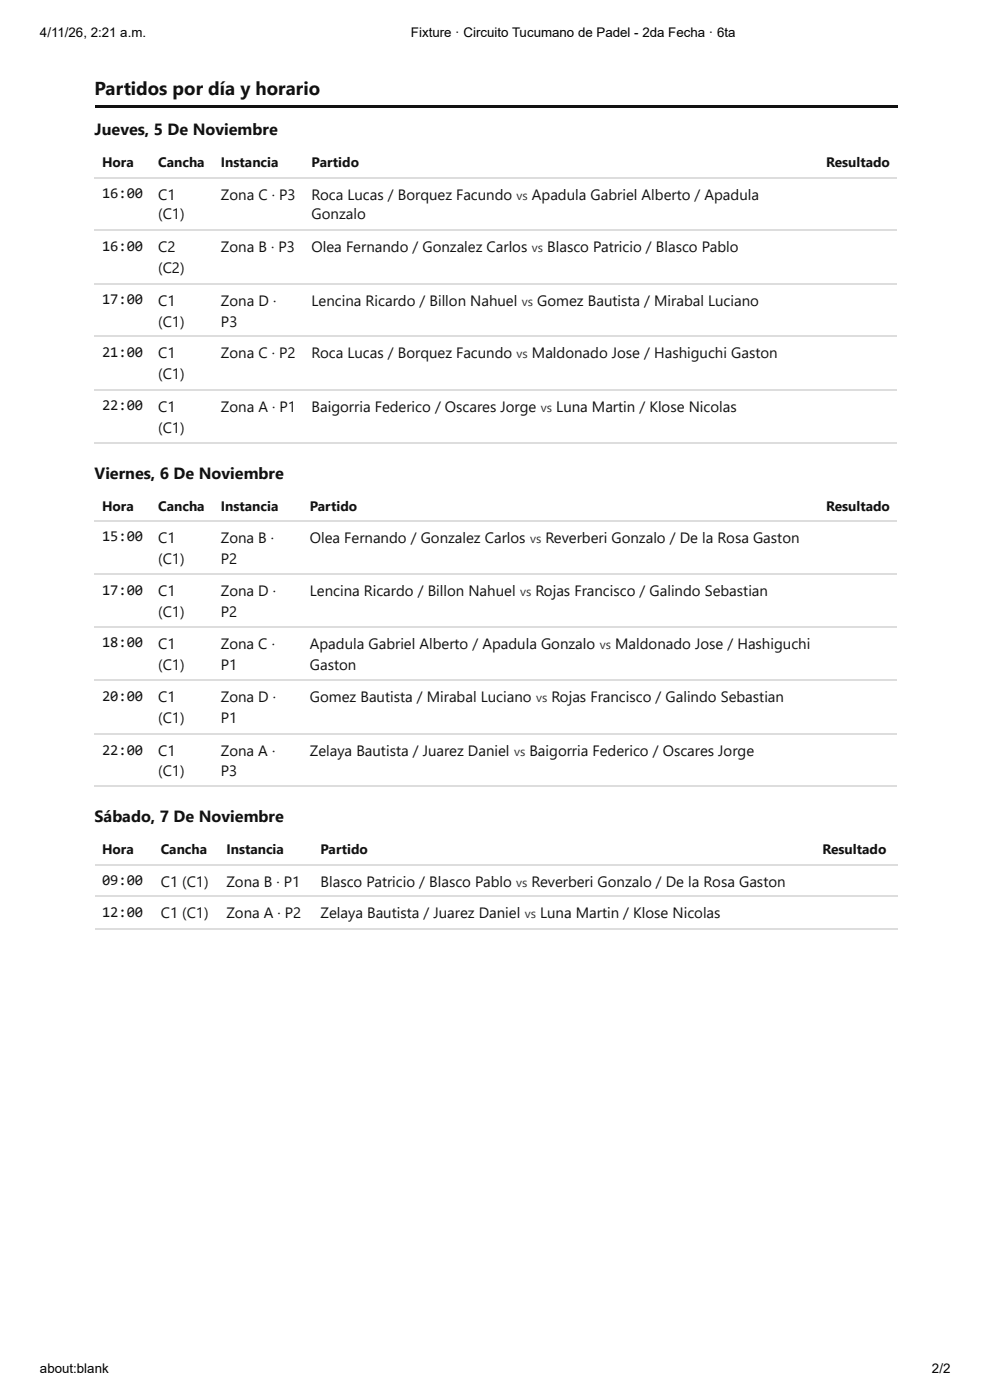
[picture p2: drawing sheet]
<svg xmlns="http://www.w3.org/2000/svg" width="210mm" height="297mm" viewBox="0 0 210 297" stroke-linecap="round" stroke-linejoin="round" font-family="sans-serif">
<defs><g id="words">
<text font-size="4" fill="#111" x="20.1" y="20.1">Partidos por día y horario</text>
<g font-size="3.4" fill="#111">
<text x="20.1" y="28.6">Jueves, 5 De Noviembre</text>
<text x="20.1" y="101.6">Viernes, 6 De Noviembre</text>
<text x="20.1" y="174.4">Sábado, 7 De Noviembre</text>
</g>
<g font-size="3.2" fill="#111">
<text x="21.6" y="42.1">16:00</text>
<text x="33.5" y="42.3">C1</text>
<text x="33.5" y="46.6">(C1)</text>
<text x="46.9" y="42.3">Zona C · P3</text>
<text x="66.1" y="42.3">Roca Lucas / Borquez Facundo</text>
<text x="66.1" y="46.6">Gonzalo</text>
<text x="112.8" y="42.3">Apadula Gabriel Alberto / Apadula</text>
<text x="21.6" y="53.2">16:00</text>
<text x="33.5" y="53.4">C2</text>
<text x="46.9" y="53.4">Zona B · P3</text>
<text x="66.1" y="53.4">Olea Fernando / Gonzalez Carlos</text>
<text x="116" y="53.4">Blasco Patricio / Blasco Pablo</text>
<text x="33.5" y="57.9">(C2)</text>
<text x="21.6" y="64.6">17:00</text>
<text x="33.5" y="64.8">C1</text>
<text x="46.9" y="64.8">Zona D ·</text>
<text x="66.1" y="64.8">Lencina Ricardo / Billon Nahuel</text>
<text x="113.9" y="64.8">Gomez Bautista / Mirabal Luciano</text>
<text x="33.5" y="69.3">(C1)</text>
<text x="46.9" y="69.3">P3</text>
<text x="21.6" y="75.7">21:00</text>
<text x="33.5" y="75.9">C1</text>
<text x="46.9" y="75.9">Zona C · P2</text>
<text x="66.1" y="75.9">Roca Lucas / Borquez Facundo</text>
<text x="112.8" y="75.9">Maldonado Jose / Hashiguchi Gaston</text>
<text x="33.5" y="80.4">(C1)</text>
<text x="21.6" y="87">22:00</text>
<text x="33.5" y="87.3">C1</text>
<text x="46.9" y="87.3">Zona A · P1</text>
<text x="66.1" y="87.3">Baigorria Federico / Oscares Jorge</text>
<text x="117.9" y="87.3">Luna Martin / Klose Nicolas</text>
<text x="33.5" y="91.8">(C1)</text>
<text x="21.6" y="114.8">15:00</text>
<text x="33.5" y="115.1">C1</text>
<text x="33.5" y="119.6">(C1)</text>
<text x="46.8" y="115.1">Zona B ·</text>
<text x="46.8" y="119.6">P2</text>
<text x="65.7" y="115.1">Olea Fernando / Gonzalez Carlos</text>
<text x="115.6" y="115.1">Reverberi Gonzalo / De la Rosa Gaston</text>
<text x="21.6" y="126.2">17:00</text>
<text x="33.5" y="126.5">C1</text>
<text x="33.5" y="131">(C1)</text>
<text x="46.8" y="126.5">Zona D ·</text>
<text x="46.8" y="131">P2</text>
<text x="65.7" y="126.5">Lencina Ricardo / Billon Nahuel</text>
<text x="113.5" y="126.5">Rojas Francisco / Galindo Sebastian</text>
<text x="21.6" y="137.3">18:00</text>
<text x="33.5" y="137.6">C1</text>
<text x="46.8" y="137.6">Zona C ·</text>
<text x="65.7" y="137.6">Apadula Gabriel Alberto / Apadula Gonzalo</text>
<text x="130.4" y="137.6">Maldonado Jose / Hashiguchi</text>
<text x="33.5" y="142.1">(C1)</text>
<text x="46.8" y="142.1">P1</text>
<text x="65.7" y="142.1">Gaston</text>
<text x="21.6" y="148.7">20:00</text>
<text x="33.5" y="149">C1</text>
<text x="46.8" y="149">Zona D ·</text>
<text x="65.7" y="149">Gomez Bautista / Mirabal Luciano</text>
<text x="116.9" y="149">Rojas Francisco / Galindo Sebastian</text>
<text x="33.5" y="153.5">(C1)</text>
<text x="46.8" y="153.5">P1</text>
<text x="21.6" y="160.1">22:00</text>
<text x="33.5" y="160.3">C1</text>
<text x="46.8" y="160.3">Zona A ·</text>
<text x="65.7" y="160.3">Zelaya Bautista / Juarez Daniel</text>
<text x="112.2" y="160.3">Baigorria Federico / Oscares Jorge</text>
<text x="33.5" y="164.6">(C1)</text>
<text x="46.8" y="164.6">P3</text>
<text x="21.6" y="187.9">09:00</text>
<text x="34.1" y="188.1">C1 (C1)</text>
<text x="48" y="188.1">Zona B · P1</text>
<text x="68" y="188.1">Blasco Patricio / Blasco Pablo</text>
<text x="112.7" y="188.1">Reverberi Gonzalo / De la Rosa Gaston</text>
<text x="21.6" y="194.5">12:00</text>
<text x="34.1" y="194.7">C1 (C1)</text>
<text x="48" y="194.7">Zona A · P2</text>
<text x="68" y="194.7">Zelaya Bautista / Juarez Daniel</text>
<text x="114.5" y="194.7">Luna Martin / Klose Nicolas</text>
</g>
<g font-size="2.9" fill="#111">
<text x="21.6" y="35.5">Hora</text>
<text x="33.5" y="35.5">Cancha</text>
<text x="46.9" y="35.5">Instancia</text>
<text x="66.1" y="35.5">Partido</text>
<text x="175.1" y="35.5">Resultado</text>
<text x="21.6" y="108.5">Hora</text>
<text x="33.5" y="108.5">Cancha</text>
<text x="46.8" y="108.5">Instancia</text>
<text x="65.7" y="108.5">Partido</text>
<text x="175.1" y="108.5">Resultado</text>
<text x="21.6" y="181.2">Hora</text>
<text x="34.1" y="181.2">Cancha</text>
<text x="48" y="181.2">Instancia</text>
<text x="68" y="181.2">Partido</text>
<text x="174.4" y="181.2">Resultado</text>
</g>
<g font-size="2.8">
<text x="8.5" y="7.9">4/11/26, 2:21 a.m.</text>
<text x="87.1" y="7.9">Fixture · Circuito Tucumano de Padel - 2da Fecha · 6ta</text>
<text x="8.5" y="291.3">about:blank</text>
<text x="197.6" y="291.3">2/2</text>
</g>
<g font-size="2.6" fill="#343434">
<text x="109.5" y="42.3">vs</text>
<text x="112.8" y="53.4">vs</text>
<text x="110.6" y="64.8">vs</text>
<text x="109.5" y="75.9">vs</text>
<text x="114.7" y="87.3">vs</text>
<text x="112.4" y="115.1">vs</text>
<text x="110.3" y="126.5">vs</text>
<text x="127.2" y="137.6">vs</text>
<text x="113.6" y="149">vs</text>
<text x="109" y="160.3">vs</text>
<text x="109.4" y="188.1">vs</text>
<text x="111.3" y="194.7">vs</text>
</g>
</g></defs>
<path d="M20.1 22.2h170.1v.6h-170.1z" fill="#111"/>
<g fill="#fff">
<path d="M20.1 31.2h11.9v6.4h-11.9z"/>
<path d="M32 31.2h13.2v6.4h-13.2z"/>
<path d="M45.2 31.2h19.4v6.4h-19.4z"/>
<path d="M64.6 31.2h109v6.4h-109z"/>
<path d="M173.6 31.2h16.6v6.4h-16.6z"/>
</g>
<path d="M20.1 37.7h170.1M20.1 48.8h170.1M20.1 60.2h170.1M20.1 71.3h170.1M20.1 82.7h170.1M20.1 94.1h170.1" fill="none" stroke="#ddd" stroke-width=".26"/>
<g fill="#fff">
<path d="M20.1 104.2h11.9v6.4h-11.9z"/>
<path d="M32 104.2h13.2v6.4h-13.2z"/>
<path d="M45.2 104.2h18.8v6.4h-18.8z"/>
<path d="M64 104.2h109.6v6.4h-109.6z"/>
<path d="M173.6 104.2h16.6v6.4h-16.6z"/>
</g>
<path d="M20.1 110.5h170.1M20.1 121.8h170.1M20.1 133h170.1M20.1 144.3h170.1M20.1 155.7h170.1M20.1 166.8h170.1" fill="none" stroke="#ddd" stroke-width=".26"/>
<g fill="#fff">
<path d="M20.1 177h12.4v6.4h-12.4z"/>
<path d="M32.5 177h13.8v6.4h-13.8z"/>
<path d="M46.3 177h20.1v6.4h-20.1z"/>
<path d="M66.4 177h106.4v6.4h-106.4z"/>
<path d="M172.8 177h17.4v6.4h-17.4z"/>
</g>
<path d="M20.1 183.5h170.1M20.1 190.1h170.1M20.1 197h170.1" fill="none" stroke="#ddd" stroke-width=".26"/>
<use href="#words"/>
</svg>
